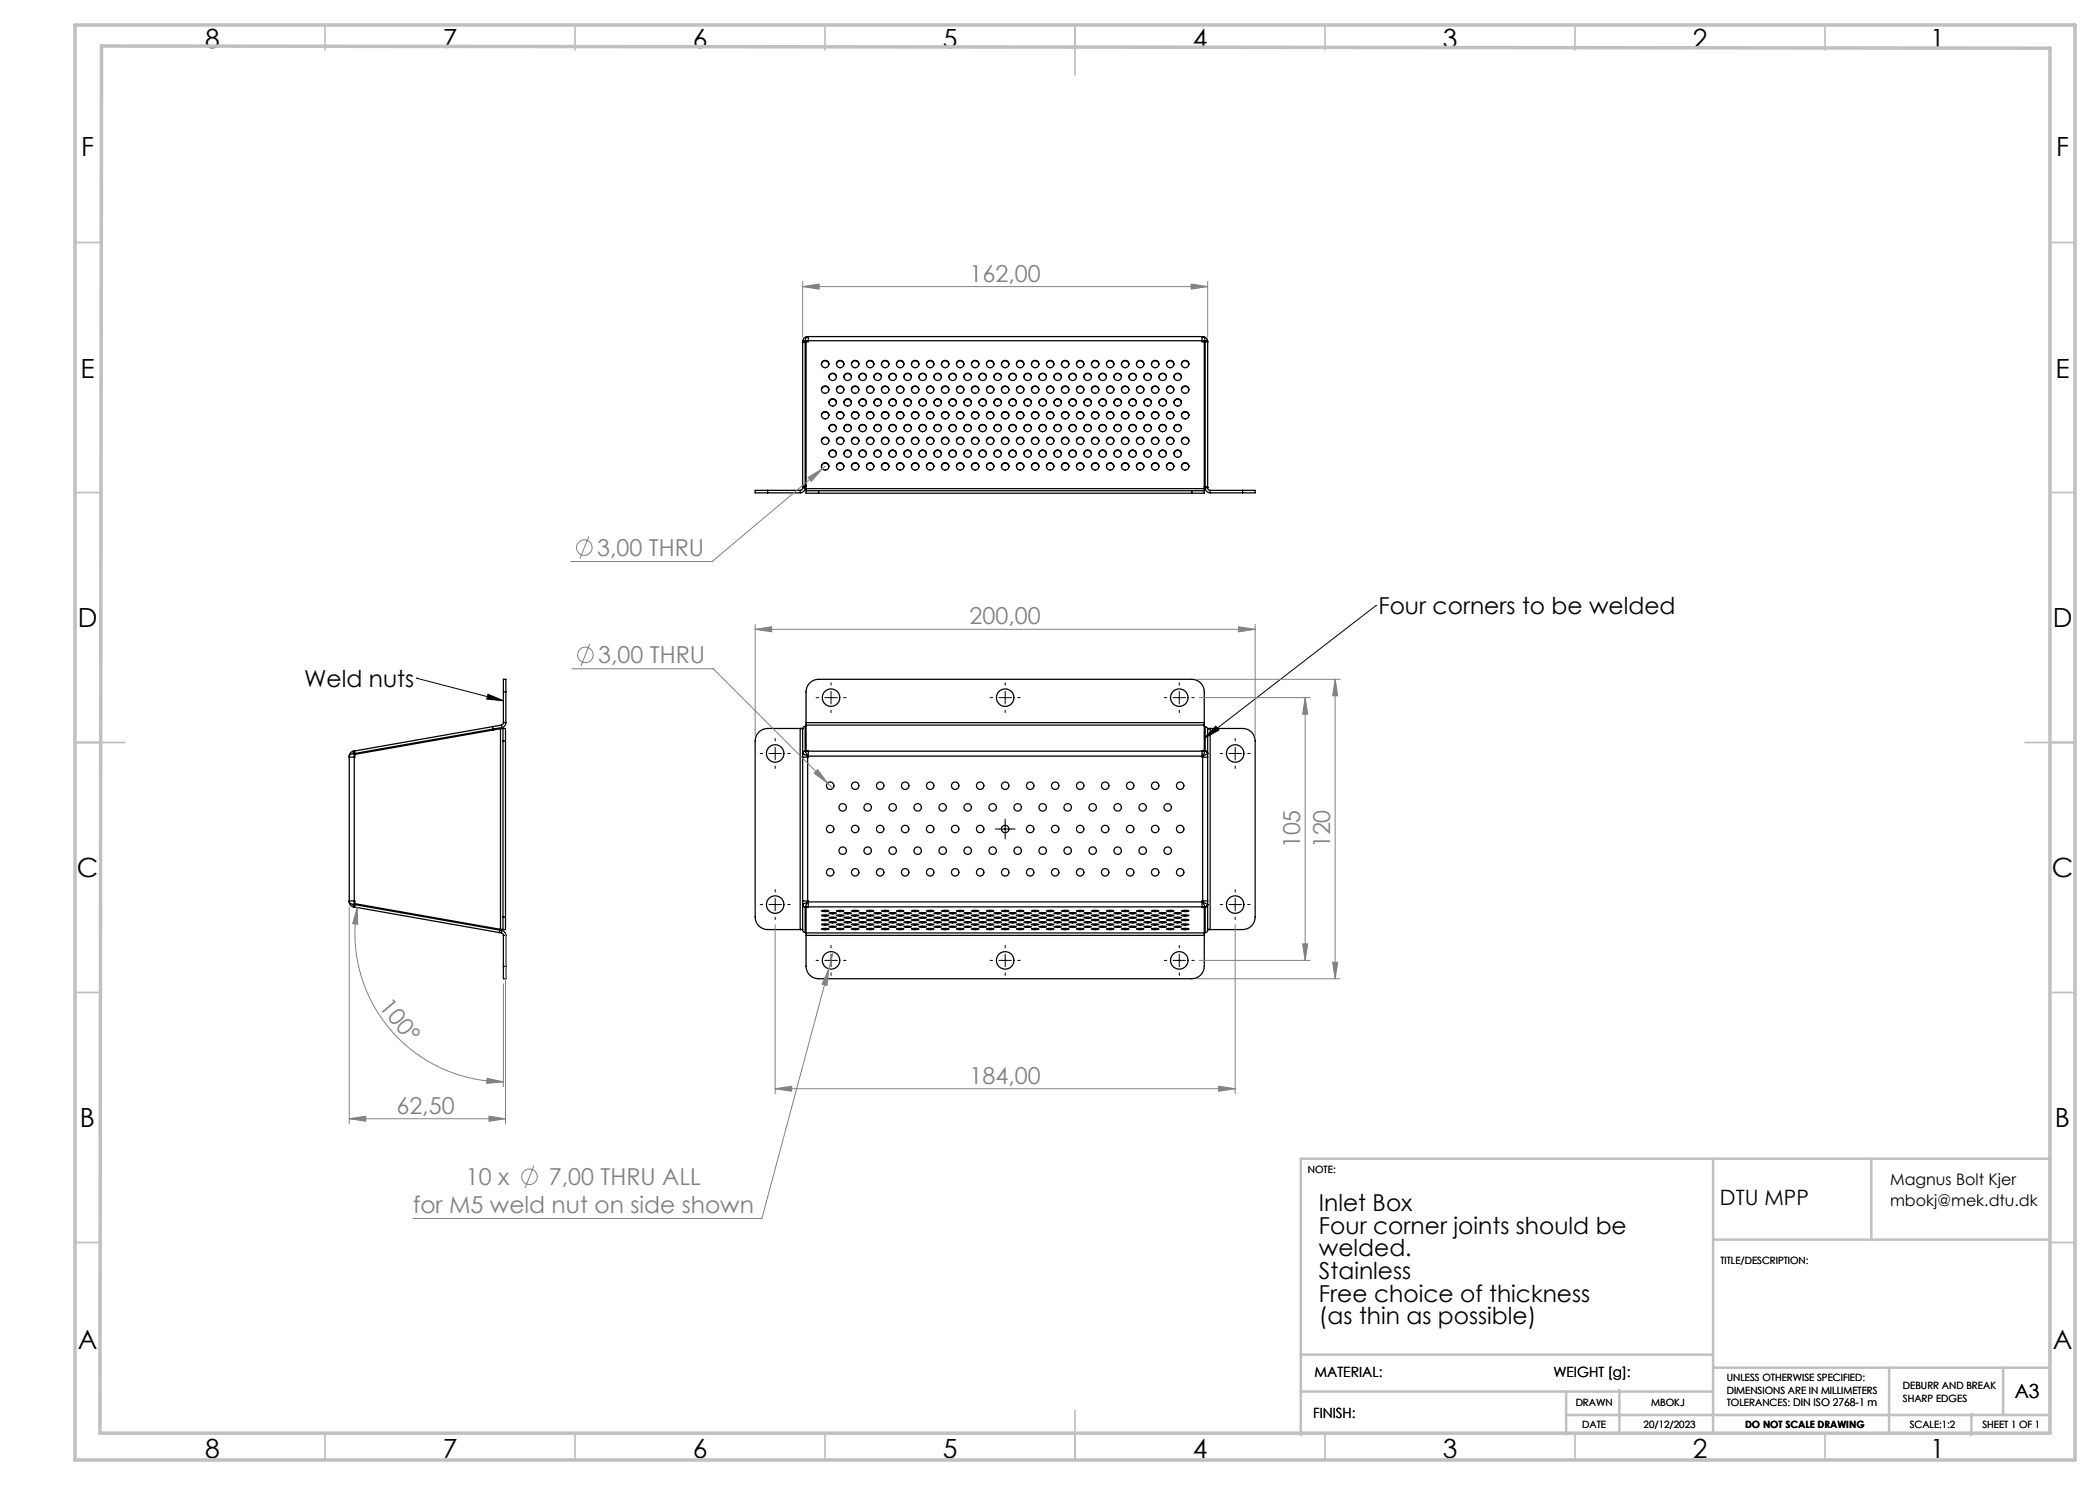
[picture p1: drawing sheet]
<svg xmlns="http://www.w3.org/2000/svg" width="420mm" height="297mm" viewBox="0 0 420 297" stroke-linecap="round" stroke-linejoin="round" font-family="sans-serif">
<defs><g id="words">
<g font-size="5.3">
<text x="41" y="9.5">8</text>
<text x="88.5" y="9.5">7</text>
<text x="138.5" y="9.5">6</text>
<text x="188.5" y="9.5">5</text>
<text x="238.5" y="9.5">4</text>
<text x="288.5" y="9.5">3</text>
<text x="338.5" y="9.5">2</text>
<text x="386" y="9.5">1</text>
<text x="16.2" y="31.3">F</text>
<text x="411.2" y="31.3">F</text>
<text x="16.1" y="75.5">E</text>
<text x="411.1" y="75.5">E</text>
<text x="15.5" y="125.5">D</text>
<text x="410.5" y="125.5">D</text>
<text x="15.4" y="175.5">C</text>
<text x="410.4" y="175.5">C</text>
<text x="16" y="225.5">B</text>
<text x="411" y="225.5">B</text>
<text x="15.5" y="269.7">A</text>
<text x="410.5" y="269.7">A</text>
<text x="41" y="291.5">8</text>
<text x="88.5" y="291.5">7</text>
<text x="138.5" y="291.5">6</text>
<text x="188.5" y="291.5">5</text>
<text x="238.5" y="291.5">4</text>
<text x="288.5" y="291.5">3</text>
<text x="338.5" y="291.5">2</text>
<text x="386" y="291.5">1</text>
</g>
<g font-size="4.7" fill="#808080">
<text x="193.9" y="56.3">162,00</text>
<text x="119.4" y="111.2">3,00 THRU</text>
<text x="193.9" y="124.8">200,00</text>
<text x="119.6" y="132.7">3,00 THRU</text>
<text x="260" y="169.7" transform="rotate(-90 260 169.7)">105</text>
<text x="266" y="169.7" transform="rotate(-90 266 169.7)">120</text>
<text x="75.6" y="201.4" transform="rotate(50 75.6 201.4)">100°</text>
<text x="193.9" y="216.7">184,00</text>
<text x="79.3" y="222.7">62,50</text>
<text x="93.2" y="237.1">10 x</text>
<text x="109.8" y="237.1">7,00 THRU ALL</text>
<text x="82.6" y="242.7">for M5 weld nut on side shown</text>
</g>
<g font-size="4.7">
<text x="275.7" y="122.9">Four corners to be welded</text>
<text x="60.8" y="137.4">Weld nuts</text>
<text x="263.8" y="242.2">Inlet Box</text>
<text x="263.8" y="246.7">Four corner joints should be</text>
<text x="263.8" y="251.3">welded.</text>
<text x="263.8" y="255.8">Stainless</text>
<text x="263.8" y="260.3">Free choice of thickness</text>
<text x="263.8" y="264.8">(as thin as possible)</text>
</g>
<text font-size="4.2" x="344" y="240.9">DTU MPP</text>
<text font-size="3.9" x="403" y="279.6">A3</text>
<g font-size="3.2">
<text x="378" y="237">Magnus Bolt Kjer</text>
<text x="378" y="241.1">mbokj@mek.dtu.dk</text>
</g>
<g font-size="2.8">
<text x="262.9" y="275.4">MATERIAL:</text>
<text x="310.7" y="275.4">WEIGHT [g]:</text>
<text x="262.6" y="283.6">FINISH:</text>
</g>
<g font-size="2">
<text x="261.6" y="234.6">NOTE:</text>
<text x="344.1" y="252.7">TITLE/DESCRIPTION:</text>
<text x="315.1" y="281.3">DRAWN</text>
<text x="330.2" y="281.3">MBOKJ</text>
<text x="345.4" y="276.3">UNLESS OTHERWISE SPECIFIED:</text>
<text x="345.4" y="278.8">DIMENSIONS ARE IN MILLIMETERS</text>
<text x="345.4" y="281.3">TOLERANCES: DIN ISO 2768-1 m</text>
<text x="380.6" y="277.8">DEBURR AND BREAK</text>
<text x="380.6" y="280.3">SHARP EDGES</text>
<text x="316.4" y="285.6">DATE</text>
<text x="328.7" y="285.6">20/12/2023</text>
<text x="349" y="285.6">DO NOT SCALE DRAWING</text>
<text x="381.9" y="285.6">SCALE:1:2</text>
<text x="396.5" y="285.6">SHEET 1 OF 1</text>
</g>
</g></defs>
<g fill="none" stroke="#000" stroke-width=".25">
<path d="M160.5 68.3v29.3M160.5 68.1v.2M160.5 68.1h.5M161 68.2l-.5 .1M161 68.2v29M161 68.1v.1M161 68.1h80M161.2 68.4v29.3M161.5 67.3l-.2 .2-.3 .6M161.5 67.3l-.5 .2-.5 .6M161.5 67.3h79M161.7 67.3v1.1h-1.2"/>
<path d="M164.3 78a.75 .75 0 0 1 .7-.7 .75 .75 0 0 1 .8 .7M164.3 72.9a.75 .75 0 0 1 .7-.7 .75 .75 0 0 1 .8 .7M165.8 75.4a.75 .75 0 0 1 .7-.7 .75 .75 0 0 1 .8 .7M167.3 78a.75 .75 0 0 1 .7-.7 .75 .75 0 0 1 .8 .7M167.3 72.9a.75 .75 0 0 1 .7-.7 .75 .75 0 0 1 .8 .7M168.8 75.4a.75 .75 0 0 1 .7-.7 .75 .75 0 0 1 .8 .7M170.3 78a.75 .75 0 0 1 .7-.7 .75 .75 0 0 1 .8 .7M170.3 72.9a.75 .75 0 0 1 .7-.7 .75 .75 0 0 1 .8 .7M171.8 75.4a.75 .75 0 0 1 .7-.7 .75 .75 0 0 1 .8 .7M173.3 78a.75 .75 0 0 1 .7-.7 .75 .75 0 0 1 .8 .7M173.3 72.9a.75 .75 0 0 1 .7-.7 .75 .75 0 0 1 .8 .7M174.8 75.4a.75 .75 0 0 1 .7-.7 .75 .75 0 0 1 .8 .7"/>
<path d="M176.3 78a.75 .75 0 0 1 .7-.7 .75 .75 0 0 1 .8 .7M176.3 72.9a.75 .75 0 0 1 .7-.7 .75 .75 0 0 1 .8 .7M177.8 75.4a.75 .75 0 0 1 .7-.7 .75 .75 0 0 1 .8 .7M179.3 78a.75 .75 0 0 1 .7-.7 .75 .75 0 0 1 .8 .7M179.3 72.9a.75 .75 0 0 1 .7-.7 .75 .75 0 0 1 .8 .7M180.8 75.4a.75 .75 0 0 1 .7-.7 .75 .75 0 0 1 .8 .7M182.3 78a.75 .75 0 0 1 .7-.7 .75 .75 0 0 1 .8 .7M182.3 72.9a.75 .75 0 0 1 .7-.7 .75 .75 0 0 1 .8 .7M183.8 75.4a.75 .75 0 0 1 .7-.7 .75 .75 0 0 1 .8 .7M185.3 78a.75 .75 0 0 1 .7-.7 .75 .75 0 0 1 .8 .7M185.3 72.9a.75 .75 0 0 1 .7-.7 .75 .75 0 0 1 .8 .7M186.8 75.4a.75 .75 0 0 1 .7-.7 .75 .75 0 0 1 .8 .7"/>
<path d="M188.3 78a.75 .75 0 0 1 .7-.7 .75 .75 0 0 1 .8 .7M188.3 72.9a.75 .75 0 0 1 .7-.7 .75 .75 0 0 1 .8 .7M189.8 75.4a.75 .75 0 0 1 .7-.7 .75 .75 0 0 1 .8 .7M191.3 78a.75 .75 0 0 1 .7-.7 .75 .75 0 0 1 .8 .7M191.3 72.9a.75 .75 0 0 1 .7-.7 .75 .75 0 0 1 .8 .7M192.8 75.4a.75 .75 0 0 1 .7-.7 .75 .75 0 0 1 .8 .7M194.3 78a.75 .75 0 0 1 .7-.7 .75 .75 0 0 1 .8 .7M194.3 72.9a.75 .75 0 0 1 .7-.7 .75 .75 0 0 1 .8 .7M195.8 75.4a.75 .75 0 0 1 .7-.7 .75 .75 0 0 1 .8 .7M197.3 78a.75 .75 0 0 1 .7-.7 .75 .75 0 0 1 .8 .7M197.3 72.9a.75 .75 0 0 1 .7-.7 .75 .75 0 0 1 .8 .7M198.8 75.4a.75 .75 0 0 1 .7-.7 .75 .75 0 0 1 .8 .7"/>
<path d="M200.3 78a.75 .75 0 0 1 .7-.7 .75 .75 0 0 1 .8 .7M200.3 72.9a.75 .75 0 0 1 .7-.7 .75 .75 0 0 1 .8 .7M201.8 75.4a.75 .75 0 0 1 .7-.7 .75 .75 0 0 1 .8 .7M203.3 78a.75 .75 0 0 1 .7-.7 .75 .75 0 0 1 .8 .7M203.3 72.9a.75 .75 0 0 1 .7-.7 .75 .75 0 0 1 .8 .7M204.8 75.4a.75 .75 0 0 1 .7-.7 .75 .75 0 0 1 .8 .7M206.3 78a.75 .75 0 0 1 .7-.7 .75 .75 0 0 1 .8 .7M206.3 72.9a.75 .75 0 0 1 .7-.7 .75 .75 0 0 1 .8 .7M207.8 75.4a.75 .75 0 0 1 .7-.7 .75 .75 0 0 1 .8 .7M209.3 78a.75 .75 0 0 1 .7-.7 .75 .75 0 0 1 .8 .7M209.3 72.9a.75 .75 0 0 1 .7-.7 .75 .75 0 0 1 .8 .7M210.8 75.4a.75 .75 0 0 1 .7-.7 .75 .75 0 0 1 .8 .7"/>
<path d="M212.3 78a.75 .75 0 0 1 .7-.7 .75 .75 0 0 1 .8 .7M212.3 72.9a.75 .75 0 0 1 .7-.7 .75 .75 0 0 1 .8 .7M213.8 75.4a.75 .75 0 0 1 .7-.7 .75 .75 0 0 1 .8 .7M215.3 78a.75 .75 0 0 1 .7-.7 .75 .75 0 0 1 .8 .7M215.3 72.9a.75 .75 0 0 1 .7-.7 .75 .75 0 0 1 .8 .7M216.8 75.4a.75 .75 0 0 1 .7-.7 .75 .75 0 0 1 .8 .7M218.3 78a.75 .75 0 0 1 .7-.7 .75 .75 0 0 1 .8 .7M218.3 72.9a.75 .75 0 0 1 .7-.7 .75 .75 0 0 1 .8 .7M219.8 75.4a.75 .75 0 0 1 .7-.7 .75 .75 0 0 1 .8 .7M221.3 78a.75 .75 0 0 1 .7-.7 .75 .75 0 0 1 .8 .7M221.3 72.9a.75 .75 0 0 1 .7-.7 .75 .75 0 0 1 .8 .7M222.8 75.4a.75 .75 0 0 1 .7-.7 .75 .75 0 0 1 .8 .7"/>
<path d="M224.3 78a.75 .75 0 0 1 .7-.7 .75 .75 0 0 1 .8 .7M224.3 72.9a.75 .75 0 0 1 .7-.7 .75 .75 0 0 1 .8 .7M225.8 75.4a.75 .75 0 0 1 .7-.7 .75 .75 0 0 1 .8 .7M227.3 78a.75 .75 0 0 1 .7-.7 .75 .75 0 0 1 .8 .7M227.3 72.9a.75 .75 0 0 1 .7-.7 .75 .75 0 0 1 .8 .7M228.8 75.4a.75 .75 0 0 1 .7-.7 .75 .75 0 0 1 .8 .7M230.3 78a.75 .75 0 0 1 .7-.7 .75 .75 0 0 1 .8 .7M230.3 72.9a.75 .75 0 0 1 .7-.7 .75 .75 0 0 1 .8 .7M231.8 75.4a.75 .75 0 0 1 .7-.7 .75 .75 0 0 1 .8 .7M233.3 78a.75 .75 0 0 1 .7-.7 .75 .75 0 0 1 .8 .7M233.3 72.9a.75 .75 0 0 1 .7-.7 .75 .75 0 0 1 .8 .7M234.8 75.4a.75 .75 0 0 1 .7-.7 .75 .75 0 0 1 .8 .7"/>
<path d="M236.3 78a.75 .75 0 0 1 .7-.7 .75 .75 0 0 1 .8 .7M236.3 72.9a.75 .75 0 0 1 .7-.7 .75 .75 0 0 1 .8 .7M240.4 67.3v1.1h1.1M240.5 67.3l.3 .2 .2 .6M240.5 67.3l.6 .2 .4 .6M240.9 68.4v29.3M241 68.1v.1M241 68.1h.5M241 68.2l.5 .1M241 68.2v29.1M241.5 68.1v.2M241.5 68.3v29.3"/>
<path d="M153.5 98.1h-2.5v.5h2.5M153.5 98.1v.5M153.5 98.6h6.5M153.5 98.1h6.5M160 98.1v.5M160.5 97.6l-.1 .3-.4 .2M160.5 97.3h.5M160.5 97.6h.5M161 97.2l-.5 .1M161 97.6a1 1 0 0 1-1 1M161 97.2h.2M161.2 98.1h2.5"/>
<path d="M161.2 98.1v.5h2.5M161.2 97.7v.4M161.2 97.3h-.2v.3M161.2 97.7h79.7M163.7 98.1v.5M163.7 98.1h74.7M163.7 98.6h74.7M164.3 93.3a.75 .75 0 0 1 .7-.7 .75 .75 0 0 1 .8 .7M164.3 88.2a.75 .75 0 0 1 .7-.7 .75 .75 0 0 1 .8 .7M164.3 83.1a.75 .75 0 0 1 .7-.7 .75 .75 0 0 1 .8 .7M165.8 90.8a.75 .75 0 0 1 .7-.7 .75 .75 0 0 1 .8 .7M165.8 85.6a.75 .75 0 0 1 .7-.6 .75 .75 0 0 1 .8 .6"/>
<path d="M165.8 80.5a.75 .75 0 0 1 .7-.7 .75 .75 0 0 1 .8 .7M167.3 93.3a.75 .75 0 0 1 .7-.7 .75 .75 0 0 1 .8 .7M167.3 88.2a.75 .75 0 0 1 .7-.7 .75 .75 0 0 1 .8 .7M167.3 83.1a.75 .75 0 0 1 .7-.7 .75 .75 0 0 1 .8 .7M168.8 90.8a.75 .75 0 0 1 .7-.7 .75 .75 0 0 1 .8 .7M168.8 85.6a.75 .75 0 0 1 .7-.6 .75 .75 0 0 1 .8 .6M168.8 80.5a.75 .75 0 0 1 .7-.7 .75 .75 0 0 1 .8 .7M170.3 93.3a.75 .75 0 0 1 .7-.7 .75 .75 0 0 1 .8 .7M170.3 88.2a.75 .75 0 0 1 .7-.7 .75 .75 0 0 1 .8 .7M170.3 83.1a.75 .75 0 0 1 .7-.7 .75 .75 0 0 1 .8 .7M171.8 90.8a.75 .75 0 0 1 .7-.7 .75 .75 0 0 1 .8 .7M171.8 85.6a.75 .75 0 0 1 .7-.6 .75 .75 0 0 1 .8 .6"/>
<path d="M171.8 80.5a.75 .75 0 0 1 .7-.7 .75 .75 0 0 1 .8 .7M173.3 93.3a.75 .75 0 0 1 .7-.7 .75 .75 0 0 1 .8 .7M173.3 88.2a.75 .75 0 0 1 .7-.7 .75 .75 0 0 1 .8 .7M173.3 83.1a.75 .75 0 0 1 .7-.7 .75 .75 0 0 1 .8 .7M174.8 90.8a.75 .75 0 0 1 .7-.7 .75 .75 0 0 1 .8 .7M174.8 85.6a.75 .75 0 0 1 .7-.6 .75 .75 0 0 1 .8 .6M174.8 80.5a.75 .75 0 0 1 .7-.7 .75 .75 0 0 1 .8 .7M176.3 93.3a.75 .75 0 0 1 .7-.7 .75 .75 0 0 1 .8 .7M176.3 88.2a.75 .75 0 0 1 .7-.7 .75 .75 0 0 1 .8 .7M176.3 83.1a.75 .75 0 0 1 .7-.7 .75 .75 0 0 1 .8 .7M177.8 90.8a.75 .75 0 0 1 .7-.7 .75 .75 0 0 1 .8 .7M177.8 85.6a.75 .75 0 0 1 .7-.6 .75 .75 0 0 1 .8 .6"/>
<path d="M177.8 80.5a.75 .75 0 0 1 .7-.7 .75 .75 0 0 1 .8 .7M179.3 93.3a.75 .75 0 0 1 .7-.7 .75 .75 0 0 1 .8 .7M179.3 88.2a.75 .75 0 0 1 .7-.7 .75 .75 0 0 1 .8 .7M179.3 83.1a.75 .75 0 0 1 .7-.7 .75 .75 0 0 1 .8 .7M180.8 90.8a.75 .75 0 0 1 .7-.7 .75 .75 0 0 1 .8 .7M180.8 85.6a.75 .75 0 0 1 .7-.6 .75 .75 0 0 1 .8 .6M180.8 80.5a.75 .75 0 0 1 .7-.7 .75 .75 0 0 1 .8 .7M182.3 93.3a.75 .75 0 0 1 .7-.7 .75 .75 0 0 1 .8 .7M182.3 88.2a.75 .75 0 0 1 .7-.7 .75 .75 0 0 1 .8 .7M182.3 83.1a.75 .75 0 0 1 .7-.7 .75 .75 0 0 1 .8 .7M183.8 90.8a.75 .75 0 0 1 .7-.7 .75 .75 0 0 1 .8 .7M183.8 85.6a.75 .75 0 0 1 .7-.6 .75 .75 0 0 1 .8 .6"/>
<path d="M183.8 80.5a.75 .75 0 0 1 .7-.7 .75 .75 0 0 1 .8 .7M185.3 93.3a.75 .75 0 0 1 .7-.7 .75 .75 0 0 1 .8 .7M185.3 88.2a.75 .75 0 0 1 .7-.7 .75 .75 0 0 1 .8 .7M185.3 83.1a.75 .75 0 0 1 .7-.7 .75 .75 0 0 1 .8 .7M186.8 90.8a.75 .75 0 0 1 .7-.7 .75 .75 0 0 1 .8 .7M186.8 85.6a.75 .75 0 0 1 .7-.6 .75 .75 0 0 1 .8 .6M186.8 80.5a.75 .75 0 0 1 .7-.7 .75 .75 0 0 1 .8 .7M188.3 93.3a.75 .75 0 0 1 .7-.7 .75 .75 0 0 1 .8 .7M188.3 88.2a.75 .75 0 0 1 .7-.7 .75 .75 0 0 1 .8 .7M188.3 83.1a.75 .75 0 0 1 .7-.7 .75 .75 0 0 1 .8 .7M189.8 90.8a.75 .75 0 0 1 .7-.7 .75 .75 0 0 1 .8 .7M189.8 85.6a.75 .75 0 0 1 .7-.6 .75 .75 0 0 1 .8 .6"/>
<path d="M189.8 80.5a.75 .75 0 0 1 .7-.7 .75 .75 0 0 1 .8 .7M191.3 93.3a.75 .75 0 0 1 .7-.7 .75 .75 0 0 1 .8 .7M191.3 88.2a.75 .75 0 0 1 .7-.7 .75 .75 0 0 1 .8 .7M191.3 83.1a.75 .75 0 0 1 .7-.7 .75 .75 0 0 1 .8 .7M192.8 90.8a.75 .75 0 0 1 .7-.7 .75 .75 0 0 1 .8 .7M192.8 85.6a.75 .75 0 0 1 .7-.6 .75 .75 0 0 1 .8 .6M192.8 80.5a.75 .75 0 0 1 .7-.7 .75 .75 0 0 1 .8 .7M194.3 93.3a.75 .75 0 0 1 .7-.7 .75 .75 0 0 1 .8 .7M194.3 88.2a.75 .75 0 0 1 .7-.7 .75 .75 0 0 1 .8 .7M194.3 83.1a.75 .75 0 0 1 .7-.7 .75 .75 0 0 1 .8 .7M195.8 90.8a.75 .75 0 0 1 .7-.7 .75 .75 0 0 1 .8 .7M195.8 85.6a.75 .75 0 0 1 .7-.6 .75 .75 0 0 1 .8 .6"/>
<path d="M195.8 80.5a.75 .75 0 0 1 .7-.7 .75 .75 0 0 1 .8 .7M197.3 93.3a.75 .75 0 0 1 .7-.7 .75 .75 0 0 1 .8 .7M197.3 88.2a.75 .75 0 0 1 .7-.7 .75 .75 0 0 1 .8 .7M197.3 83.1a.75 .75 0 0 1 .7-.7 .75 .75 0 0 1 .8 .7M198.8 90.8a.75 .75 0 0 1 .7-.7 .75 .75 0 0 1 .8 .7M198.8 85.6a.75 .75 0 0 1 .7-.6 .75 .75 0 0 1 .8 .6M198.8 80.5a.75 .75 0 0 1 .7-.7 .75 .75 0 0 1 .8 .7M200.3 93.3a.75 .75 0 0 1 .7-.7 .75 .75 0 0 1 .8 .7M200.3 88.2a.75 .75 0 0 1 .7-.7 .75 .75 0 0 1 .8 .7M200.3 83.1a.75 .75 0 0 1 .7-.7 .75 .75 0 0 1 .8 .7M201.8 90.8a.75 .75 0 0 1 .7-.7 .75 .75 0 0 1 .8 .7M201.8 85.6a.75 .75 0 0 1 .7-.6 .75 .75 0 0 1 .8 .6"/>
<path d="M201.8 80.5a.75 .75 0 0 1 .7-.7 .75 .75 0 0 1 .8 .7M203.3 93.3a.75 .75 0 0 1 .7-.7 .75 .75 0 0 1 .8 .7M203.3 88.2a.75 .75 0 0 1 .7-.7 .75 .75 0 0 1 .8 .7M203.3 83.1a.75 .75 0 0 1 .7-.7 .75 .75 0 0 1 .8 .7M204.8 90.8a.75 .75 0 0 1 .7-.7 .75 .75 0 0 1 .8 .7M204.8 85.6a.75 .75 0 0 1 .7-.6 .75 .75 0 0 1 .8 .6M204.8 80.5a.75 .75 0 0 1 .7-.7 .75 .75 0 0 1 .8 .7M206.3 93.3a.75 .75 0 0 1 .7-.7 .75 .75 0 0 1 .8 .7M206.3 88.2a.75 .75 0 0 1 .7-.7 .75 .75 0 0 1 .8 .7M206.3 83.1a.75 .75 0 0 1 .7-.7 .75 .75 0 0 1 .8 .7M207.8 90.8a.75 .75 0 0 1 .7-.7 .75 .75 0 0 1 .8 .7M207.8 85.6a.75 .75 0 0 1 .7-.6 .75 .75 0 0 1 .8 .6"/>
<path d="M207.8 80.5a.75 .75 0 0 1 .7-.7 .75 .75 0 0 1 .8 .7M209.3 93.3a.75 .75 0 0 1 .7-.7 .75 .75 0 0 1 .8 .7M209.3 88.2a.75 .75 0 0 1 .7-.7 .75 .75 0 0 1 .8 .7M209.3 83.1a.75 .75 0 0 1 .7-.7 .75 .75 0 0 1 .8 .7M210.8 90.8a.75 .75 0 0 1 .7-.7 .75 .75 0 0 1 .8 .7M210.8 85.6a.75 .75 0 0 1 .7-.6 .75 .75 0 0 1 .8 .6M210.8 80.5a.75 .75 0 0 1 .7-.7 .75 .75 0 0 1 .8 .7M212.3 93.3a.75 .75 0 0 1 .7-.7 .75 .75 0 0 1 .8 .7M212.3 88.2a.75 .75 0 0 1 .7-.7 .75 .75 0 0 1 .8 .7M212.3 83.1a.75 .75 0 0 1 .7-.7 .75 .75 0 0 1 .8 .7M213.8 90.8a.75 .75 0 0 1 .7-.7 .75 .75 0 0 1 .8 .7M213.8 85.6a.75 .75 0 0 1 .7-.6 .75 .75 0 0 1 .8 .6"/>
<path d="M213.8 80.5a.75 .75 0 0 1 .7-.7 .75 .75 0 0 1 .8 .7M215.3 93.3a.75 .75 0 0 1 .7-.7 .75 .75 0 0 1 .8 .7M215.3 88.2a.75 .75 0 0 1 .7-.7 .75 .75 0 0 1 .8 .7M215.3 83.1a.75 .75 0 0 1 .7-.7 .75 .75 0 0 1 .8 .7M216.8 90.8a.75 .75 0 0 1 .7-.7 .75 .75 0 0 1 .8 .7M216.8 85.6a.75 .75 0 0 1 .7-.6 .75 .75 0 0 1 .8 .6M216.8 80.5a.75 .75 0 0 1 .7-.7 .75 .75 0 0 1 .8 .7M218.3 93.3a.75 .75 0 0 1 .7-.7 .75 .75 0 0 1 .8 .7M218.3 88.2a.75 .75 0 0 1 .7-.7 .75 .75 0 0 1 .8 .7M218.3 83.1a.75 .75 0 0 1 .7-.7 .75 .75 0 0 1 .8 .7M219.8 90.8a.75 .75 0 0 1 .7-.7 .75 .75 0 0 1 .8 .7M219.8 85.6a.75 .75 0 0 1 .7-.6 .75 .75 0 0 1 .8 .6"/>
<path d="M219.8 80.5a.75 .75 0 0 1 .7-.7 .75 .75 0 0 1 .8 .7M221.3 93.3a.75 .75 0 0 1 .7-.7 .75 .75 0 0 1 .8 .7M221.3 88.2a.75 .75 0 0 1 .7-.7 .75 .75 0 0 1 .8 .7M221.3 83.1a.75 .75 0 0 1 .7-.7 .75 .75 0 0 1 .8 .7M222.8 90.8a.75 .75 0 0 1 .7-.7 .75 .75 0 0 1 .8 .7M222.8 85.6a.75 .75 0 0 1 .7-.6 .75 .75 0 0 1 .8 .6M222.8 80.5a.75 .75 0 0 1 .7-.7 .75 .75 0 0 1 .8 .7M224.3 93.3a.75 .75 0 0 1 .7-.7 .75 .75 0 0 1 .8 .7M224.3 88.2a.75 .75 0 0 1 .7-.7 .75 .75 0 0 1 .8 .7M224.3 83.1a.75 .75 0 0 1 .7-.7 .75 .75 0 0 1 .8 .7M225.8 90.8a.75 .75 0 0 1 .7-.7 .75 .75 0 0 1 .8 .7M225.8 85.6a.75 .75 0 0 1 .7-.6 .75 .75 0 0 1 .8 .6"/>
<path d="M225.8 80.5a.75 .75 0 0 1 .7-.7 .75 .75 0 0 1 .8 .7M227.3 93.3a.75 .75 0 0 1 .7-.7 .75 .75 0 0 1 .8 .7M227.3 88.2a.75 .75 0 0 1 .7-.7 .75 .75 0 0 1 .8 .7M227.3 83.1a.75 .75 0 0 1 .7-.7 .75 .75 0 0 1 .8 .7M228.8 90.8a.75 .75 0 0 1 .7-.7 .75 .75 0 0 1 .8 .7M228.8 85.6a.75 .75 0 0 1 .7-.6 .75 .75 0 0 1 .8 .6M228.8 80.5a.75 .75 0 0 1 .7-.7 .75 .75 0 0 1 .8 .7M230.3 93.3a.75 .75 0 0 1 .7-.7 .75 .75 0 0 1 .8 .7M230.3 88.2a.75 .75 0 0 1 .7-.7 .75 .75 0 0 1 .8 .7M230.3 83.1a.75 .75 0 0 1 .7-.7 .75 .75 0 0 1 .8 .7M231.8 90.8a.75 .75 0 0 1 .7-.7 .75 .75 0 0 1 .8 .7M231.8 85.6a.75 .75 0 0 1 .7-.6 .75 .75 0 0 1 .8 .6"/>
<path d="M231.8 80.5a.75 .75 0 0 1 .7-.7 .75 .75 0 0 1 .8 .7M233.3 93.3a.75 .75 0 0 1 .7-.7 .75 .75 0 0 1 .8 .7M233.3 88.2a.75 .75 0 0 1 .7-.7 .75 .75 0 0 1 .8 .7M233.3 83.1a.75 .75 0 0 1 .7-.7 .75 .75 0 0 1 .8 .7M234.8 90.8a.75 .75 0 0 1 .7-.7 .75 .75 0 0 1 .8 .7M234.8 85.6a.75 .75 0 0 1 .7-.6 .75 .75 0 0 1 .8 .6M234.8 80.5a.75 .75 0 0 1 .7-.7 .75 .75 0 0 1 .8 .7M236.3 93.3a.75 .75 0 0 1 .7-.7 .75 .75 0 0 1 .8 .7M236.3 88.2a.75 .75 0 0 1 .7-.7 .75 .75 0 0 1 .8 .7M236.3 83.1a.75 .75 0 0 1 .7-.7 .75 .75 0 0 1 .8 .7M238.4 98.1h2.5M238.4 98.1v.5"/>
<path d="M240.9 98.1v.5h-2.5M240.9 97.7v.4M240.9 97.3h.1M241 97.3l.5 .1h-.6M241 97.6a1 1 0 0 0 1 1M241 97.4v.2M241 97.6h.5M241.5 97.6l.2 .3 .3 .2M242 98.1v.5M242 98.6h6.5M242 98.1h6.5M248.5 98.1h2.5v.5h-2.5"/>
<path d="M248.5 98.1v.5M100.7 138.4v-2.5h.5v2.5M100.7 138.4v6.1M100.7 138.4h.5M101.2 138.4v6.1M69.8 151.2v29.2M70.7 150.2v.5M70.7 150.7l-.7 .2-.2 .3M70.7 150.2l-.5 .3-.4 .7M70.8 150.2h-.1M70.8 150.2v.5M70.8 150.7h-.1"/>
<path d="M70.8 150.7v30.2M70.9 150.2l.1 1.2h-1.2M70.9 150.2h-.1M98.5 145.3l.1 .5M98.5 145.3l-27.6 4.9M98.6 145.8l-27.8 4.9M98.6 145.8v.2M98.9 145.8l.1 .1M100.1 145.7v40.2M100.1 145.7l-29.1 5.2M100.3 145v.5M100.3 145l-1.8 .3"/>
<path d="M100.3 145.5l-1.7 .3M100.6 145.7v2.5M100.6 145.7h.5v2.5M100.6 145.7h-.5M100.6 148.2h.5M100.6 148.2v35.2M100.7 144.5l-.1 .4-.3 .1M100.7 144.5h.5M101.1 148.2v35.2M101.2 144.5a1 1 0 0 1-.9 1M160 145.7h.5M160 145.7h-6.5a2.5 2.5 0 0 0-2.5 2.5v35.2a2.5 2.5 0 0 0 2.5 2.5h6.5"/>
<path d="M160 145.7v40.2M160.5 145.7v40.3l.2 .4 .3 .1M160.5 145.7h.1M160.5 150.7l1 .5M161 150.2h.7v1.2h-1.2M161 150.2l-.3 .2-.2 .3M161 150.2h.1M161 145.3l-.3 .1-.2 .4M161 145.3v4.9M161 145.3h.2M161 150.2l.5 1M161 150.2h80"/>
<path d="M161.2 144.5v.5M161.2 144.5v-6.1a2.5 2.5 0 0 1 2.5-2.5h74.7a2.5 2.5 0 0 1 2.5 2.5v6.1M161.2 145v5.2M161.2 145h79.7M161.2 144.5h79.7M161.5 151.2v29.2M161.5 151.2h79M240.5 151.2v29.2M240.9 144.5v.5M240.9 145v5.2M240.9 145.3h.1M241 150.2l-.5 1"/>
<path d="M241 150.2l.4 .2 .1 .3M241 150.2h-.6v1.2h1.1M241 150.2h.1M241 145.3l.4 .2 .1 .3M241 145.3v4.9M241.5 150.7l-1 .5M241.5 145.7h.1M241.5 145.7v40.3l-.1 .4-.4 .1M242 145.7h-.5M242 145.7h6.5a2.5 2.5 0 0 1 2.5 2.5v35.2a2.5 2.5 0 0 1-2.5 2.5h-6.5M242 145.7v40.2M69.8 180.2h1.2v.7"/>
<path d="M69.8 180.4l.2 .3 .7 .2M69.8 180.4l.4 .7 .5 .3M70.7 180.9h.1M70.7 181.4h.1M70.7 180.9v.5M70.8 181.4h.1M70.8 180.9v.5M70.8 180.9h.2M70.9 181.4l29.4 5.2M71 180.9l-.1 .5M71 180.7l29 5.2M71 180.9l29.3 5.2"/>
<path d="M100 185.9l-.1 .6M100 185.9h.1M100.1 185.9h.5M100.3 186.6l.3 .2 .1 .3M100.3 186.1a1 1 0 0 1 .9 1M100.3 186.1v.5M100.6 183.4v2.5M100.6 183.4h.5M100.7 193.2v2.5h.5v-2.5M100.7 187.1h.5M100.7 193.2h.5M100.7 187.1v6.1"/>
<path d="M101.1 183.4v2.5h-.5M101.2 187.1v6.1M160.5 180.2h1.2v1.2h-.7M160.5 180.9l.2 .3 .3 .2M160.5 185.9h-.5M160.5 180.9h.1M161 181.4v5.1M161 186.5h.2M161 181.4h.1M161 181.4h80M161.2 186.6v.5M161.2 187.1v6.1a2.5 2.5 0 0 0 2.5 2.5h74.7a2.5 2.5 0 0 0 2.5-2.5v-6.1"/>
<path d="M161.2 186.6h79.7M161.2 181.4v5.2M161.2 187.1h79.7M161.5 180.4l-1 .5M161.5 180.4l-.5 1M161.5 180.4h79M164.3 182.2l.7-.1 .8 .1-1 .1zM164.3 184.9l1-.1 .5 .1-1 .1zM164.3 185.8l.7-.1 .8 .1-.8 .1zM164.3 184l1-.1 .5 .1-1 .1zM164.3 183.1l1-.1 .5 .1-.8 .1zM165.8 184.4l1-.1 .5 .2-1 .1z"/>
<path d="M165.8 182.6l.7-.1 .8 .2-.8 .1zM165.8 183.5l1-.1 .5 .2-1 .1zM165.8 185.3l.7-.1 .8 .2-1 .1zM167.3 184l1-.1 .5 .1-1 .1zM167.3 182.2l.7-.1 .8 .1-1 .1zM167.3 183.1l1-.1 .5 .1-.8 .1zM167.3 185.8l.7-.1 .8 .1-.8 .1zM167.3 184.9l1-.1 .5 .1-1 .1zM168.8 183.5l1-.1 .5 .2-1 .1zM168.8 182.6l.7-.1 .8 .2-.8 .1zM168.8 185.3l.7-.1 .8 .2-1 .1zM168.8 184.4l1-.1 .5 .2-1 .1z"/>
<path d="M170.3 185.8l.7-.1 .8 .1-.8 .1zM170.3 183.1l1-.1 .5 .1-.8 .1zM170.3 182.2l.7-.1 .8 .1-1 .1zM170.3 184.9l1-.1 .5 .1-1 .1zM170.3 184l1-.1 .5 .1-1 .1zM171.8 185.3l.7-.1 .8 .2-1 .1zM171.8 182.6l.7-.1 .8 .2-.8 .1zM171.8 184.4l1-.1 .5 .2-1 .1zM171.8 183.5l1-.1 .5 .2-1 .1zM173.3 185.8l.7-.1 .8 .1-.8 .1zM173.3 184.9l1-.1 .5 .1-1 .1zM173.3 182.2l.7-.1 .8 .1-1 .1z"/>
<path d="M173.3 184l1-.1 .5 .1-1 .1zM173.3 183.1l1-.1 .5 .1-.8 .1zM174.8 185.3l.7-.1 .8 .2-1 .1zM174.8 184.4l1-.1 .5 .2-1 .1zM174.8 183.5l1-.1 .5 .2-1 .1zM174.8 182.6l.7-.1 .8 .2-.8 .1zM176.3 184.9l1-.1 .5 .1-1 .1zM176.3 184l1-.1 .5 .1-1 .1zM176.3 185.8l.7-.1 .8 .1-.8 .1zM176.3 183.1l1-.1 .5 .1-.8 .1zM176.3 182.2l.7-.1 .8 .1-1 .1zM177.8 184.4l1-.1 .5 .2-1 .1z"/>
<path d="M177.8 183.5l1-.1 .5 .2-1 .1zM177.8 185.3l.7-.1 .8 .2-1 .1zM177.8 182.6l.7-.1 .8 .2-.8 .1zM179.3 184l1-.1 .5 .1-1 .1zM179.3 182.2l.7-.1 .8 .1-1 .1zM179.3 183.1l1-.1 .5 .1-.8 .1zM179.3 185.8l.7-.1 .8 .1-.8 .1zM179.3 184.9l1-.1 .5 .1-1 .1zM180.8 182.6l.7-.1 .8 .2-.8 .1zM180.8 183.5l1-.1 .5 .2-1 .1zM180.8 185.3l.7-.1 .8 .2-1 .1zM180.8 184.4l1-.1 .5 .2-1 .1z"/>
<path d="M182.3 182.2l.7-.1 .8 .1-1 .1zM182.3 184.9l1-.1 .5 .1-1 .1zM182.3 183.1l1-.1 .5 .1-.8 .1zM182.3 184l1-.1 .5 .1-1 .1zM182.3 185.8l.7-.1 .8 .1-.8 .1zM183.8 184.4l1-.1 .5 .2-1 .1zM183.8 183.5l1-.1 .5 .2-1 .1zM183.8 182.6l.7-.1 .8 .2-.8 .1zM183.8 185.3l.7-.1 .8 .2-1 .1zM185.3 183.1l1-.1 .5 .1-.8 .1zM185.3 182.2l.7-.1 .8 .1-1 .1zM185.3 185.8l.7-.1 .8 .1-.8 .1z"/>
<path d="M185.3 184l1-.1 .5 .1-1 .1zM185.3 184.9l1-.1 .5 .1-1 .1zM186.8 182.6l.7-.1 .8 .2-.8 .1zM186.8 184.4l1-.1 .5 .2-1 .1zM186.8 185.3l.7-.1 .8 .2-1 .1zM186.8 183.5l1-.1 .5 .2-1 .1zM188.3 182.2l.7-.1 .8 .1-1 .1zM188.3 184l1-.1 .5 .1-1 .1zM188.3 183.1l1-.1 .5 .1-.8 .1zM188.3 184.9l1-.1 .5 .1-1 .1zM188.3 185.8l.7-.1 .8 .1-.8 .1zM189.8 183.5l1-.1 .5 .2-1 .1z"/>
<path d="M189.8 182.6l.7-.1 .8 .2-.8 .1zM189.8 185.3l.7-.1 .8 .2-1 .1zM189.8 184.4l1-.1 .5 .2-1 .1zM191.3 185.8l.7-.1 .8 .1-.8 .1zM191.3 183.1l1-.1 .5 .1-.8 .1zM191.3 182.2l.7-.1 .8 .1-1 .1zM191.3 184.9l1-.1 .5 .1-1 .1zM191.3 184l1-.1 .5 .1-1 .1zM192.8 185.3l.7-.1 .8 .2-1 .1zM192.8 182.6l.7-.1 .8 .2-.8 .1zM192.8 184.4l1-.1 .5 .2-1 .1zM192.8 183.5l1-.1 .5 .2-1 .1z"/>
<path d="M194.3 185.8l.7-.1 .8 .1-.8 .1zM194.3 184.9l1-.1 .5 .1-1 .1zM194.3 182.2l.7-.1 .8 .1-1 .1zM194.3 184l1-.1 .5 .1-1 .1zM194.3 183.1l1-.1 .5 .1-.8 .1zM195.8 185.3l.7-.1 .8 .2-1 .1zM195.8 184.4l1-.1 .5 .2-1 .1zM195.8 183.5l1-.1 .5 .2-1 .1zM195.8 182.6l.7-.1 .8 .2-.8 .1zM197.3 184.9l1-.1 .5 .1-1 .1zM197.3 184l1-.1 .5 .1-1 .1zM197.3 185.8l.7-.1 .8 .1-.8 .1z"/>
<path d="M197.3 183.1l1-.1 .5 .1-.8 .1zM197.3 182.2l.7-.1 .8 .1-1 .1zM198.8 184.4l1-.1 .5 .2-1 .1zM198.8 183.5l1-.1 .5 .2-1 .1zM198.8 185.3l.7-.1 .8 .2-1 .1zM198.8 182.6l.7-.1 .8 .2-.8 .1zM200.3 184l1-.1 .5 .1-1 .1zM200.3 183.1l1-.1 .5 .1-.8 .1zM200.3 185.8l.7-.1 .8 .1-.8 .1zM200.3 184.9l1-.1 .5 .1-1 .1zM200.3 182.2l.7-.1 .8 .1-1 .1zM201.8 183.5l1-.1 .5 .2-1 .1z"/>
<path d="M201.8 182.6l.7-.1 .8 .2-.8 .1zM201.8 185.3l.7-.1 .8 .2-1 .1zM201.8 184.4l1-.1 .5 .2-1 .1zM203.3 185.8l.7-.1 .8 .1-.8 .1zM203.3 182.2l.7-.1 .8 .1-1 .1zM203.3 183.1l1-.1 .5 .1-.8 .1zM203.3 184.9l1-.1 .5 .1-1 .1zM203.3 184l1-.1 .5 .1-1 .1zM204.8 185.3l.7-.1 .8 .2-1 .1zM204.8 182.6l.7-.1 .8 .2-.8 .1zM204.8 184.4l1-.1 .5 .2-1 .1zM204.8 183.5l1-.1 .5 .2-1 .1z"/>
<path d="M206.3 185.8l.7-.1 .8 .1-.8 .1zM206.3 184.9l1-.1 .5 .1-1 .1zM206.3 184l1-.1 .5 .1-1 .1zM206.3 182.2l.7-.1 .8 .1-1 .1zM206.3 183.1l1-.1 .5 .1-.8 .1zM207.8 185.3l.7-.1 .8 .2-1 .1zM207.8 184.4l1-.1 .5 .2-1 .1zM207.8 182.6l.7-.1 .8 .2-.8 .1zM207.8 183.5l1-.1 .5 .2-1 .1zM209.3 184.9l1-.1 .5 .1-1 .1zM209.3 183.1l1-.1 .5 .1-.8 .1zM209.3 184l1-.1 .5 .1-1 .1z"/>
<path d="M209.3 185.8l.7-.1 .8 .1-.8 .1zM209.3 182.2l.7-.1 .8 .1-1 .1zM210.8 184.4l1-.1 .5 .2-1 .1zM210.8 183.5l1-.1 .5 .2-1 .1zM210.8 182.6l.7-.1 .8 .2-.8 .1zM210.8 185.3l.7-.1 .8 .2-1 .1zM212.3 183.1l1-.1 .5 .1-.8 .1zM212.3 182.2l.7-.1 .8 .1-1 .1zM212.3 185.8l.7-.1 .8 .1-.8 .1zM212.3 184l1-.1 .5 .1-1 .1zM212.3 184.9l1-.1 .5 .1-1 .1zM213.8 182.6l.7-.1 .8 .2-.8 .1z"/>
<path d="M213.8 184.4l1-.1 .5 .2-1 .1zM213.8 185.3l.7-.1 .8 .2-1 .1zM213.8 183.5l1-.1 .5 .2-1 .1zM215.3 184.9l1-.1 .5 .1-1 .1zM215.3 185.8l.7-.1 .8 .1-.8 .1zM215.3 182.2l.7-.1 .8 .1-1 .1zM215.3 184l1-.1 .5 .1-1 .1zM215.3 183.1l1-.1 .5 .1-.8 .1zM216.8 185.3l.7-.1 .8 .2-1 .1zM216.8 184.4l1-.1 .5 .2-1 .1zM216.8 183.5l1-.1 .5 .2-1 .1zM216.8 182.6l.7-.1 .8 .2-.8 .1z"/>
<path d="M218.3 184.9l1-.1 .5 .1-1 .1zM218.3 184l1-.1 .5 .1-1 .1zM218.3 185.8l.7-.1 .8 .1-.8 .1zM218.3 183.1l1-.1 .5 .1-.8 .1zM218.3 182.2l.7-.1 .8 .1-1 .1zM219.8 184.4l1-.1 .5 .2-1 .1zM219.8 183.5l1-.1 .5 .2-1 .1zM219.8 185.3l.7-.1 .8 .2-1 .1zM219.8 182.6l.7-.1 .8 .2-.8 .1zM221.3 184l1-.1 .5 .1-1 .1zM221.3 183.1l1-.1 .5 .1-.8 .1zM221.3 185.8l.7-.1 .8 .1-.8 .1z"/>
<path d="M221.3 184.9l1-.1 .5 .1-1 .1zM221.3 182.2l.7-.1 .8 .1-1 .1zM222.8 183.5l1-.1 .5 .2-1 .1zM222.8 182.6l.7-.1 .8 .2-.8 .1zM222.8 185.3l.7-.1 .8 .2-1 .1zM222.8 184.4l1-.1 .5 .2-1 .1zM224.3 183.1l1-.1 .5 .1-.8 .1zM224.3 182.2l.7-.1 .8 .1-1 .1zM224.3 184.9l1-.1 .5 .1-1 .1zM224.3 184l1-.1 .5 .1-1 .1zM224.3 185.8l.7-.1 .8 .1-.8 .1zM225.8 182.6l.7-.1 .8 .2-.8 .1z"/>
<path d="M225.8 184.4l1-.1 .5 .2-1 .1zM225.8 183.5l1-.1 .5 .2-1 .1zM225.8 185.3l.7-.1 .8 .2-1 .1zM227.3 182.2l.7-.1 .8 .1-1 .1zM227.3 184l1-.1 .5 .1-1 .1zM227.3 183.1l1-.1 .5 .1-.8 .1zM227.3 184.9l1-.1 .5 .1-1 .1zM227.3 185.8l.7-.1 .8 .1-.8 .1zM228.8 183.5l1-.1 .5 .2-1 .1zM228.8 182.6l.7-.1 .8 .2-.8 .1zM228.8 184.4l1-.1 .5 .2-1 .1zM228.8 185.3l.7-.1 .8 .2-1 .1z"/>
<path d="M230.3 182.2l.7-.1 .8 .1-1 .1zM230.3 183.1l1-.1 .5 .1-.8 .1zM230.3 185.8l.7-.1 .8 .1-.8 .1zM230.3 184l1-.1 .5 .1-1 .1zM230.3 184.9l1-.1 .5 .1-1 .1zM231.8 185.3l.7-.1 .8 .2-1 .1zM231.8 183.5l1-.1 .5 .2-1 .1zM231.8 182.6l.7-.1 .8 .2-.8 .1zM231.8 184.4l1-.1 .5 .2-1 .1zM233.3 184.9l1-.1 .5 .1-1 .1zM233.3 185.8l.7-.1 .8 .1-.8 .1zM233.3 182.2l.7-.1 .8 .1-1 .1z"/>
<path d="M233.3 184l1-.1 .5 .1-1 .1zM233.3 183.1l1-.1 .5 .1-.8 .1zM234.8 184.4l1-.1 .5 .2-1 .1zM234.8 183.5l1-.1 .5 .2-1 .1zM234.8 185.3l.7-.1 .8 .2-1 .1zM234.8 182.6l.7-.1 .8 .2-.8 .1zM236.3 184l1-.1 .5 .1-1 .1zM236.3 183.1l1-.1 .5 .1-.8 .1zM236.3 184.9l1-.1 .5 .1-1 .1zM236.3 185.8l.7-.1 .8 .1-.8 .1zM236.3 182.2l.7-.1 .8 .1-1 .1zM240.5 180.4l1 .5"/>
<path d="M240.5 180.4l.5 1M240.9 186.6v.5M240.9 181.4v5.2M240.9 186.5h.1M241 181.4h.1M241 181.4v5.1M241.5 180.9l-.1 .3-.4 .2M241.5 185.9h.5M241.5 180.2h-1.1v1.2h.6"/>
<circle cx="165" cy="77.9" r=".74"/>
<circle cx="165" cy="72.8" r=".74"/>
<circle cx="166.5" cy="75.4" r=".74"/>
<circle cx="168" cy="72.8" r=".74"/>
<circle cx="168" cy="77.9" r=".74"/>
<circle cx="169.5" cy="75.4" r=".74"/>
<circle cx="171" cy="72.8" r=".74"/>
<circle cx="171" cy="77.9" r=".74"/>
<circle cx="172.5" cy="75.4" r=".74"/>
<circle cx="174" cy="72.8" r=".74"/>
<circle cx="174" cy="77.9" r=".74"/>
<circle cx="175.5" cy="75.4" r=".74"/>
<circle cx="177" cy="77.9" r=".74"/>
<circle cx="177" cy="72.8" r=".74"/>
<circle cx="178.5" cy="75.4" r=".74"/>
<circle cx="180" cy="72.8" r=".74"/>
<circle cx="180" cy="77.9" r=".74"/>
<circle cx="181.5" cy="75.4" r=".74"/>
<circle cx="183" cy="72.8" r=".74"/>
<circle cx="183" cy="77.9" r=".74"/>
<circle cx="184.5" cy="75.4" r=".74"/>
<circle cx="186" cy="77.9" r=".74"/>
<circle cx="186" cy="72.8" r=".74"/>
<circle cx="187.5" cy="75.4" r=".74"/>
<circle cx="189" cy="77.9" r=".74"/>
<circle cx="189" cy="72.8" r=".74"/>
<circle cx="190.5" cy="75.4" r=".74"/>
<circle cx="192" cy="72.8" r=".74"/>
<circle cx="192" cy="77.9" r=".74"/>
<circle cx="193.5" cy="75.4" r=".74"/>
<circle cx="195" cy="77.9" r=".74"/>
<circle cx="195" cy="72.8" r=".74"/>
<circle cx="196.5" cy="75.4" r=".74"/>
<circle cx="198" cy="77.9" r=".74"/>
<circle cx="198" cy="72.8" r=".74"/>
<circle cx="199.5" cy="75.4" r=".74"/>
<circle cx="201" cy="72.8" r=".74"/>
<circle cx="201" cy="77.9" r=".74"/>
<circle cx="202.5" cy="75.4" r=".74"/>
<circle cx="204" cy="77.9" r=".74"/>
<circle cx="204" cy="72.8" r=".74"/>
<circle cx="205.5" cy="75.4" r=".74"/>
<circle cx="207" cy="72.8" r=".74"/>
<circle cx="207" cy="77.9" r=".74"/>
<circle cx="208.5" cy="75.4" r=".74"/>
<circle cx="210" cy="77.9" r=".74"/>
<circle cx="210" cy="72.8" r=".74"/>
<circle cx="211.5" cy="75.4" r=".74"/>
<circle cx="213" cy="77.9" r=".74"/>
<circle cx="213" cy="72.8" r=".74"/>
<circle cx="214.5" cy="75.4" r=".74"/>
<circle cx="216" cy="77.9" r=".74"/>
<circle cx="216" cy="72.8" r=".74"/>
<circle cx="217.5" cy="75.4" r=".74"/>
<circle cx="219" cy="72.8" r=".74"/>
<circle cx="219" cy="77.9" r=".74"/>
<circle cx="220.5" cy="75.4" r=".74"/>
<circle cx="222" cy="77.9" r=".74"/>
<circle cx="222" cy="72.8" r=".74"/>
<circle cx="223.5" cy="75.4" r=".74"/>
<circle cx="225" cy="77.9" r=".74"/>
<circle cx="225" cy="72.8" r=".74"/>
<circle cx="226.5" cy="75.4" r=".74"/>
<circle cx="228" cy="72.8" r=".74"/>
<circle cx="228" cy="77.9" r=".74"/>
<circle cx="229.5" cy="75.4" r=".74"/>
<circle cx="231" cy="72.8" r=".74"/>
<circle cx="231" cy="77.9" r=".74"/>
<circle cx="232.5" cy="75.4" r=".74"/>
<circle cx="234" cy="72.8" r=".74"/>
<circle cx="234" cy="77.9" r=".74"/>
<circle cx="235.5" cy="75.4" r=".74"/>
<circle cx="237" cy="72.8" r=".74"/>
<circle cx="237" cy="77.9" r=".74"/>
<circle cx="165" cy="93.3" r=".74"/>
<circle cx="165" cy="83" r=".74"/>
<circle cx="165" cy="88.2" r=".74"/>
<circle cx="166.5" cy="80.5" r=".74"/>
<circle cx="166.5" cy="90.7" r=".74"/>
<circle cx="166.5" cy="85.6" r=".74"/>
<circle cx="168" cy="83" r=".74"/>
<circle cx="168" cy="88.2" r=".74"/>
<circle cx="168" cy="93.3" r=".74"/>
<circle cx="169.5" cy="85.6" r=".74"/>
<circle cx="169.5" cy="80.5" r=".74"/>
<circle cx="169.5" cy="90.7" r=".74"/>
<circle cx="171" cy="88.2" r=".74"/>
<circle cx="171" cy="93.3" r=".74"/>
<circle cx="171" cy="83" r=".74"/>
<circle cx="172.5" cy="85.6" r=".74"/>
<circle cx="172.5" cy="90.7" r=".74"/>
<circle cx="172.5" cy="80.5" r=".74"/>
<circle cx="174" cy="88.2" r=".74"/>
<circle cx="174" cy="83" r=".74"/>
<circle cx="174" cy="93.3" r=".74"/>
<circle cx="175.5" cy="80.5" r=".74"/>
<circle cx="175.5" cy="85.6" r=".74"/>
<circle cx="175.5" cy="90.7" r=".74"/>
<circle cx="177" cy="93.3" r=".74"/>
<circle cx="177" cy="83" r=".74"/>
<circle cx="177" cy="88.2" r=".74"/>
<circle cx="178.5" cy="80.5" r=".74"/>
<circle cx="178.5" cy="85.6" r=".74"/>
<circle cx="178.5" cy="90.7" r=".74"/>
<circle cx="180" cy="83" r=".74"/>
<circle cx="180" cy="93.3" r=".74"/>
<circle cx="180" cy="88.2" r=".74"/>
<circle cx="181.5" cy="80.5" r=".74"/>
<circle cx="181.5" cy="90.7" r=".74"/>
<circle cx="181.5" cy="85.6" r=".74"/>
<circle cx="183" cy="83" r=".74"/>
<circle cx="183" cy="93.3" r=".74"/>
<circle cx="183" cy="88.2" r=".74"/>
<circle cx="184.5" cy="80.5" r=".74"/>
<circle cx="184.5" cy="85.6" r=".74"/>
<circle cx="184.5" cy="90.7" r=".74"/>
<circle cx="186" cy="93.3" r=".74"/>
<circle cx="186" cy="88.2" r=".74"/>
<circle cx="186" cy="83" r=".74"/>
<circle cx="187.5" cy="90.7" r=".74"/>
<circle cx="187.5" cy="80.5" r=".74"/>
<circle cx="187.5" cy="85.6" r=".74"/>
<circle cx="189" cy="88.2" r=".74"/>
<circle cx="189" cy="83" r=".74"/>
<circle cx="189" cy="93.3" r=".74"/>
<circle cx="190.5" cy="90.7" r=".74"/>
<circle cx="190.5" cy="85.6" r=".74"/>
<circle cx="190.5" cy="80.5" r=".74"/>
<circle cx="192" cy="88.2" r=".74"/>
<circle cx="192" cy="93.3" r=".74"/>
<circle cx="192" cy="83" r=".74"/>
<circle cx="193.5" cy="80.5" r=".74"/>
<circle cx="193.5" cy="85.6" r=".74"/>
<circle cx="193.5" cy="90.7" r=".74"/>
<circle cx="195" cy="83" r=".74"/>
<circle cx="195" cy="93.3" r=".74"/>
<circle cx="195" cy="88.2" r=".74"/>
<circle cx="196.5" cy="90.7" r=".74"/>
<circle cx="196.5" cy="85.6" r=".74"/>
<circle cx="196.5" cy="80.5" r=".74"/>
<circle cx="198" cy="83" r=".74"/>
<circle cx="198" cy="93.3" r=".74"/>
<circle cx="198" cy="88.2" r=".74"/>
<circle cx="199.5" cy="80.5" r=".74"/>
<circle cx="199.5" cy="85.6" r=".74"/>
<circle cx="199.5" cy="90.7" r=".74"/>
<circle cx="201" cy="83" r=".74"/>
<circle cx="201" cy="93.3" r=".74"/>
<circle cx="201" cy="88.2" r=".74"/>
<circle cx="202.5" cy="85.6" r=".74"/>
<circle cx="202.5" cy="80.5" r=".74"/>
<circle cx="202.5" cy="90.7" r=".74"/>
<circle cx="204" cy="88.2" r=".74"/>
<circle cx="204" cy="93.3" r=".74"/>
<circle cx="204" cy="83" r=".74"/>
<circle cx="205.5" cy="90.7" r=".74"/>
<circle cx="205.5" cy="80.5" r=".74"/>
<circle cx="205.5" cy="85.6" r=".74"/>
<circle cx="207" cy="88.2" r=".74"/>
<circle cx="207" cy="93.3" r=".74"/>
<circle cx="207" cy="83" r=".74"/>
<circle cx="208.5" cy="90.7" r=".74"/>
<circle cx="208.5" cy="80.5" r=".74"/>
<circle cx="208.5" cy="85.6" r=".74"/>
<circle cx="210" cy="88.2" r=".74"/>
<circle cx="210" cy="83" r=".74"/>
<circle cx="210" cy="93.3" r=".74"/>
<circle cx="211.5" cy="85.6" r=".74"/>
<circle cx="211.5" cy="80.5" r=".74"/>
<circle cx="211.5" cy="90.7" r=".74"/>
<circle cx="213" cy="93.3" r=".74"/>
<circle cx="213" cy="83" r=".74"/>
<circle cx="213" cy="88.2" r=".74"/>
<circle cx="214.5" cy="85.6" r=".74"/>
<circle cx="214.5" cy="90.7" r=".74"/>
<circle cx="214.5" cy="80.5" r=".74"/>
<circle cx="216" cy="83" r=".74"/>
<circle cx="216" cy="88.2" r=".74"/>
<circle cx="216" cy="93.3" r=".74"/>
<circle cx="217.5" cy="90.7" r=".74"/>
<circle cx="217.5" cy="80.5" r=".74"/>
<circle cx="217.5" cy="85.6" r=".74"/>
<circle cx="219" cy="93.3" r=".74"/>
<circle cx="219" cy="83" r=".74"/>
<circle cx="219" cy="88.2" r=".74"/>
<circle cx="220.5" cy="85.6" r=".74"/>
<circle cx="220.5" cy="80.5" r=".74"/>
<circle cx="220.5" cy="90.7" r=".74"/>
<circle cx="222" cy="88.2" r=".74"/>
<circle cx="222" cy="83" r=".74"/>
<circle cx="222" cy="93.3" r=".74"/>
<circle cx="223.5" cy="85.6" r=".74"/>
<circle cx="223.5" cy="80.5" r=".74"/>
<circle cx="223.5" cy="90.7" r=".74"/>
<circle cx="225" cy="88.2" r=".74"/>
<circle cx="225" cy="83" r=".74"/>
<circle cx="225" cy="93.3" r=".74"/>
<circle cx="226.5" cy="85.6" r=".74"/>
<circle cx="226.5" cy="80.5" r=".74"/>
<circle cx="226.5" cy="90.7" r=".74"/>
<circle cx="228" cy="88.2" r=".74"/>
<circle cx="228" cy="83" r=".74"/>
<circle cx="228" cy="93.3" r=".74"/>
<circle cx="229.5" cy="90.7" r=".74"/>
<circle cx="229.5" cy="85.6" r=".74"/>
<circle cx="229.5" cy="80.5" r=".74"/>
<circle cx="231" cy="93.3" r=".74"/>
<circle cx="231" cy="83" r=".74"/>
<circle cx="231" cy="88.2" r=".74"/>
<circle cx="232.5" cy="90.7" r=".74"/>
<circle cx="232.5" cy="80.5" r=".74"/>
<circle cx="232.5" cy="85.6" r=".74"/>
<circle cx="234" cy="88.2" r=".74"/>
<circle cx="234" cy="93.3" r=".74"/>
<circle cx="234" cy="83" r=".74"/>
<circle cx="235.5" cy="90.7" r=".74"/>
<circle cx="235.5" cy="80.5" r=".74"/>
<circle cx="235.5" cy="85.6" r=".74"/>
<circle cx="237" cy="83" r=".74"/>
<circle cx="237" cy="93.3" r=".74"/>
<circle cx="237" cy="88.2" r=".74"/>
<circle cx="166.2" cy="139.5" r="1.75"/>
<circle cx="201" cy="139.5" r="1.75"/>
<circle cx="235.9" cy="139.5" r="1.75"/>
<circle cx="155" cy="150.7" r="1.75"/>
<circle cx="166" cy="157.1" r=".75"/>
<circle cx="171" cy="157.1" r=".75"/>
<circle cx="176" cy="157.1" r=".75"/>
<circle cx="181" cy="157.1" r=".75"/>
<circle cx="186" cy="157.1" r=".75"/>
<circle cx="191" cy="157.1" r=".75"/>
<circle cx="196" cy="157.1" r=".75"/>
<circle cx="201" cy="157.1" r=".75"/>
<circle cx="206" cy="157.1" r=".75"/>
<circle cx="211" cy="157.1" r=".75"/>
<circle cx="216" cy="157.1" r=".75"/>
<circle cx="221" cy="157.1" r=".75"/>
<circle cx="226" cy="157.1" r=".75"/>
<circle cx="231" cy="157.1" r=".75"/>
<circle cx="236" cy="157.1" r=".75"/>
<circle cx="247" cy="150.7" r="1.75"/>
<circle cx="166" cy="165.8" r=".75"/>
<circle cx="166" cy="174.5" r=".75"/>
<circle cx="168.5" cy="161.5" r=".75"/>
<circle cx="168.5" cy="170.1" r=".75"/>
<circle cx="171" cy="165.8" r=".75"/>
<circle cx="171" cy="174.5" r=".75"/>
<circle cx="173.5" cy="161.5" r=".75"/>
<circle cx="173.5" cy="170.1" r=".75"/>
<circle cx="176" cy="174.5" r=".75"/>
<circle cx="176" cy="165.8" r=".75"/>
<circle cx="178.5" cy="161.5" r=".75"/>
<circle cx="178.5" cy="170.1" r=".75"/>
<circle cx="181" cy="174.5" r=".75"/>
<circle cx="181" cy="165.8" r=".75"/>
<circle cx="183.5" cy="161.5" r=".75"/>
<circle cx="183.5" cy="170.1" r=".75"/>
<circle cx="186" cy="165.8" r=".75"/>
<circle cx="186" cy="174.5" r=".75"/>
<circle cx="188.5" cy="161.5" r=".75"/>
<circle cx="188.5" cy="170.1" r=".75"/>
<circle cx="191" cy="165.8" r=".75"/>
<circle cx="191" cy="174.5" r=".75"/>
<circle cx="193.5" cy="161.5" r=".75"/>
<circle cx="193.5" cy="170.1" r=".75"/>
<circle cx="196" cy="174.5" r=".75"/>
<circle cx="196" cy="165.8" r=".75"/>
<circle cx="198.5" cy="161.5" r=".75"/>
<circle cx="198.5" cy="170.1" r=".75"/>
<circle cx="201" cy="174.5" r=".75"/>
<circle cx="201" cy="165.8" r=".75"/>
<circle cx="203.5" cy="161.5" r=".75"/>
<circle cx="203.5" cy="170.1" r=".75"/>
<circle cx="206" cy="174.5" r=".75"/>
<circle cx="206" cy="165.8" r=".75"/>
<circle cx="208.5" cy="161.5" r=".75"/>
<circle cx="208.5" cy="170.1" r=".75"/>
<circle cx="211" cy="165.8" r=".75"/>
<circle cx="211" cy="174.5" r=".75"/>
<circle cx="213.5" cy="161.5" r=".75"/>
<circle cx="213.5" cy="170.1" r=".75"/>
<circle cx="216" cy="174.5" r=".75"/>
<circle cx="216" cy="165.8" r=".75"/>
<circle cx="218.5" cy="161.5" r=".75"/>
<circle cx="218.5" cy="170.1" r=".75"/>
<circle cx="221" cy="174.5" r=".75"/>
<circle cx="221" cy="165.8" r=".75"/>
<circle cx="223.5" cy="161.5" r=".75"/>
<circle cx="223.5" cy="170.1" r=".75"/>
<circle cx="226" cy="165.8" r=".75"/>
<circle cx="226" cy="174.5" r=".75"/>
<circle cx="228.5" cy="161.5" r=".75"/>
<circle cx="228.5" cy="170.1" r=".75"/>
<circle cx="231" cy="174.5" r=".75"/>
<circle cx="231" cy="165.8" r=".75"/>
<circle cx="233.5" cy="161.5" r=".75"/>
<circle cx="233.5" cy="170.1" r=".75"/>
<circle cx="236" cy="165.8" r=".75"/>
<circle cx="236" cy="174.5" r=".75"/>
<circle cx="155" cy="180.9" r="1.75"/>
<circle cx="166.2" cy="192.1" r="1.75"/>
<circle cx="201" cy="192.1" r="1.75"/>
<circle cx="235.9" cy="192.1" r="1.75"/>
<circle cx="247" cy="180.9" r="1.75"/>
</g>
<g fill="none" stroke="#808080" stroke-width=".2">
<path d="M160.5 57.3l3.3-.5v1zM160.5 56.3v11.1M160.5 57.3h81M238.2 56.8l3.3 .5-3.3 .5zM241.5 56.3v11.1M161.6 95.5l2.9-1.7-2.2 2.5zM165 93.3l-22.6 19h-28.2M117.8 107.3l-1.8 4.4M114.4 133.8h28.2l22.9 22.8M118 128.8l-1.8 4.4M151 125.9l3.3-.5v1zM151 124.9v22.3"/>
<path d="M151 125.9h100M239.4 135.9h28.6M239.9 139.5h22.1M247.7 125.4l3.3 .5-3.3 .5zM251 124.9v22.3M261 139.5l.5 3.3h-1zM261 139.5v52.6M267 135.9l.5 3.3h-1zM267 135.9v59.8M163.5 153.9l2 2.7-2.7-2zM165.5 156.6l1.1 1.1M69.8 181.4v43.3"/>
<path d="M71.4 181.5l.1 3.3-1-.1zM71.4 181.5a29.7 29.7 0 0 0 29.3 34.9M100.7 196.7v20.7M101.1 186.9v37.8M155 184.9v33.8M165.8 193.8l-.4 3.3-1-.3zM165.8 193.8l-13.4 49.9h-69.8M166.7 190.4l-.9 3.4M239.4 195.7h28.6M239.9 192.1h22.1M247 184.9v33.8M260.5 188.8h1l-.5 3.3z"/>
<path d="M266.5 192.4h1l-.5 3.3zM97.4 215.7l3.3 .7-3.4 .3zM155 217.7l3.3-.5v1.1zM155 217.7h92M243.7 217.2l3.3 .5-3.3 .6zM69.8 223.7l3.4-.5v1.1zM69.8 223.7h31.3M97.8 223.2l3.3 .5-3.3 .6zM106.8 233.1l-1.8 4.5"/>
<circle cx="116.9" cy="109.5" r="1.56"/>
<circle cx="117.1" cy="131" r="1.56"/>
<circle cx="105.9" cy="235.4" r="1.56"/>
</g>
<g fill="none" stroke="#000" stroke-width=".2">
<path d="M83.3 135.6h.1M83.3 135.6l17.4 4.6M97.6 138.8l3.1 1.4-3.3-.4zM165 139.5h2.5M166.2 138.3v2.5M199.8 139.5h2.5M201 138.3v2.5M234.6 139.5h2.5M235.9 138.3v2.5M275.1 121.1h.1M275.1 121.1l-34.2 26.5M153.8 150.7h2.5"/>
<path d="M155 149.4v2.5M243.2 145.2l.6 .8-2.9 1.6zM245.8 150.7h2.5M247 149.4v2.5M155 179.7v2.5M199.8 165.8h2.5M201 164.6v2.5M247 179.7v2.5M153.8 180.9h2.5M165 192.1h2.5M166.2 190.8v2.5M199.8 192.1h2.5"/>
<path d="M201 190.8v2.5M234.6 192.1h2.5M235.9 190.8v2.5M245.8 180.9h2.5"/>
</g>
<g fill="none" stroke="#000" stroke-width=".2" stroke-dasharray="15.2 1.3 1.3 1.3">
<path d="M163.7 139.5h-.5M166.2 137v-.5M168.7 139.5h.5M198.5 139.5h-.5M201 137v-.5M203.5 139.5h.5M233.4 139.5h-.5M235.9 137v-.5M238.4 139.5h.5M152.5 150.7h-.5M155 148.2v-.5M155 153.2v.5"/>
<path d="M157.5 150.7h.5M166.2 142v.5M201 142v.5M235.9 142v.5M244.5 150.7h-.5M247 148.2v-.5M247 153.2v.5M249.5 150.7h.5M155 178.4v-.5M199.8 165.8h-.8M201 164.6v-.8M201 167.1v.7"/>
<path d="M202.3 165.8h.7M247 178.4v-.5M152.5 180.9h-.5M155 183.4v.5M157.5 180.9h.5M163.7 192.1h-.5M166.2 189.6v-.5M166.2 194.6v.5M168.7 192.1h.5M198.5 192.1h-.5M201 189.6v-.5M201 194.6v.5"/>
<path d="M203.5 192.1h.5M233.4 192.1h-.5M235.9 189.6v-.5M235.9 194.6v.5M238.4 192.1h.5M244.5 180.9h-.5M247 183.4v.5M249.5 180.9h.5"/>
</g>
<g fill="none" stroke="#c0c0c0" stroke-width=".35">
<path d="M65 5v5M115 5v5M165 5v5M215 5v10M265 5v5M315 5v5M365 5v5M15 48.5h5M410 48.5h5M15 98.5h5M410 98.5h5M15 148.5h10"/>
<path d="M405 148.5h10M15 198.5h5M410 198.5h5M15 248.5h5M410 248.5h5M65 287v5M115 287v5M165 287v5M215 282v10M265 287v5M315 287v5M365 287v5"/>
</g>
<g fill="none" stroke="#c0c0c0" stroke-width=".5">
<path d="M342.6 231.7v54.9M374.3 231.7v16.2M410.2 231.7h-150v55.3M342.6 247.9h67.5M260.2 278.3h82.4M260.2 270.9h82.4M313.2 278.3v8.6M323.9 278v8.6M342.6 273.5h67.4M377.8 273.5v13.1M400.6 273.5v9.3M313.2 283h96.8"/>
<path d="M394.3 282.8v4.2"/>
</g>
<path d="M15 5h400v287h-400zM20.3 9.2l389.7 .4v277h-390z" fill="none" stroke="#c0c0c0" stroke-width=".7"/>
<path d="M243.2 145.2l.6 .8-2.9 1.6zM97.6 138.8l3.1 1.4-3.3-.4z" fill="#000"/>
<g fill="#808080">
<path d="M151 125.9l3.3-.5v1zM247.7 125.4l3.3 .5-3.3 .5zM165.8 193.8l-1.4 3 1 .3zM163.5 153.9l-.7 .7 2.7 2zM155 217.7l3.3-.5v1.1zM243.7 217.2l3.3 .5-3.3 .6zM69.8 223.7l3.4-.5v1.1zM97.8 223.2l3.3 .5-3.3 .6zM160.5 57.3l3.3-.5v1zM238.2 56.8l3.3 .5-3.3 .5zM161.6 95.5l.7 .8 2.2-2.5z"/>
<path d="M260.5 188.8h1l-.5 3.3zM261 139.5l.5 3.3h-1z"/>
<path d="M267 135.9l.5 3.3h-1zM266.5 192.4h1l-.5 3.3z"/>
<path d="M71.4 181.5l.1 3.3-1-.1zM97.4 215.7l3.3 .7-3.4 .3z"/>
</g>
<use href="#words"/>
</svg>
